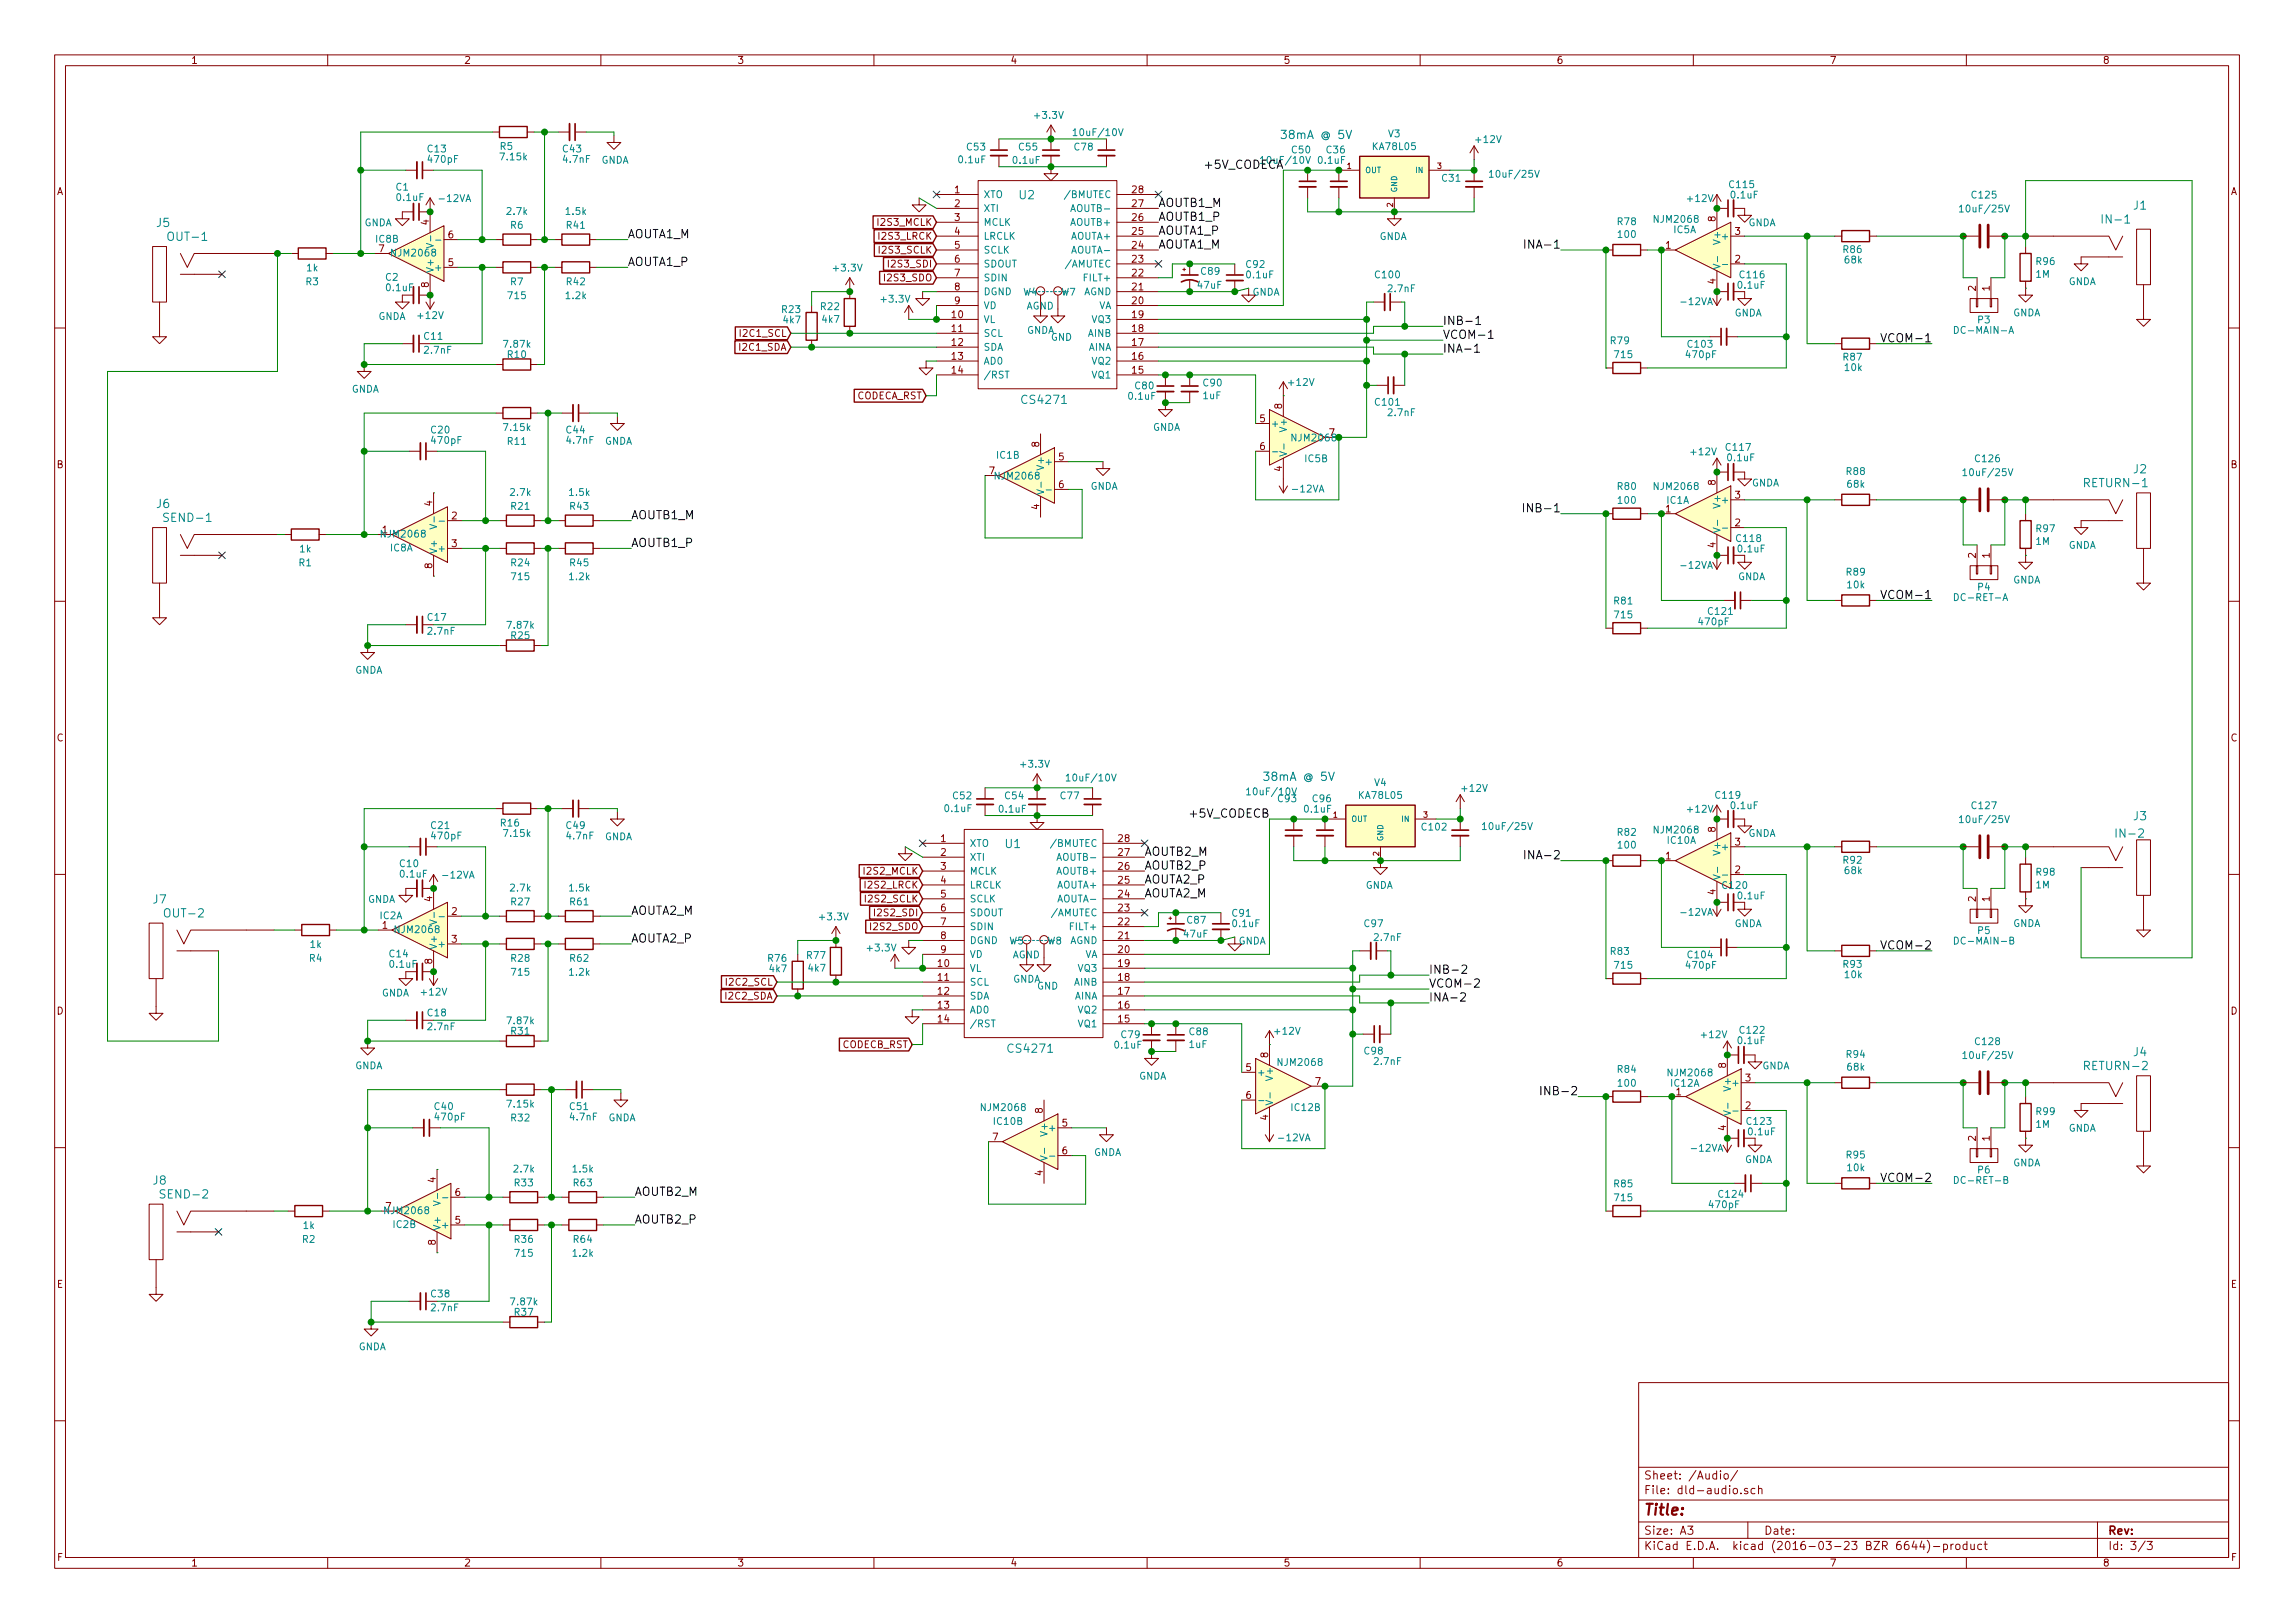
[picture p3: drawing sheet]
<svg xmlns="http://www.w3.org/2000/svg" width="420mm" height="297mm" viewBox="0 0 420 297" stroke-linecap="round" stroke-linejoin="round" font-family="sans-serif">
<defs><g id="words">
<text font-size="2.8" fill="#840000" x="301" y="277.3">Title:</text>
<g font-size="2.1" fill="#0000c2">
<text x="234.3" y="25.4">38mA @ 5V</text>
<text x="231.1" y="142.9">38mA @ 5V</text>
</g>
<g font-size="2.1">
<text x="220.7" y="30.9">+5V_CODECA</text>
<text x="212.1" y="37.9">AOUTB1_M</text>
<text x="212.1" y="40.4">AOUTB1_P</text>
<text x="114.9" y="43.6">AOUTA1_M</text>
<text x="212.1" y="43">AOUTA1_P</text>
<text x="212.1" y="45.5">AOUTA1_M</text>
<text x="280.2" y="45.5">INA-1</text>
<text x="114.9" y="48.7">AOUTA1_P</text>
<text x="264.2" y="59.5">INB-1</text>
<text x="264.2" y="64.6">INA-1</text>
<text x="264.2" y="62">VCOM-1</text>
<text x="345.4" y="62.6">VCOM-1</text>
<text x="115.6" y="95">AOUTB1_M</text>
<text x="280.2" y="93.8">INB-1</text>
<text x="115.6" y="100.1">AOUTB1_P</text>
<text x="345.4" y="109.6">VCOM-1</text>
<text x="218.2" y="149.6">+5V_CODECB</text>
<text x="209.5" y="156.6">AOUTB2_M</text>
<text x="209.5" y="159.2">AOUTB2_P</text>
<text x="209.5" y="161.7">AOUTA2_P</text>
<text x="280.2" y="157.3">INA-2</text>
<text x="115.6" y="167.4">AOUTA2_M</text>
<text x="209.5" y="164.2">AOUTA2_M</text>
<text x="115.6" y="172.5">AOUTA2_P</text>
<text x="345.4" y="173.8">VCOM-2</text>
<text x="261.6" y="178.2">INB-2</text>
<text x="261.6" y="183.3">INA-2</text>
<text x="261.6" y="180.8">VCOM-2</text>
<text x="283.4" y="200.4">INB-2</text>
<text x="116.2" y="218.9">AOUTB2_M</text>
<text x="345.4" y="216.3">VCOM-2</text>
<text x="116.2" y="223.9">AOUTB2_P</text>
</g>
<g font-size="2.1" fill="#008484">
<text x="28.7" y="41.5">J5</text>
<text x="186.6" y="36.5">U2</text>
<text x="385.3" y="40.9">IN-1</text>
<text x="390.6" y="38.4">J1</text>
<text x="31.1" y="44.1">OUT-1</text>
<text x="187.3" y="73.9">CS4271</text>
<text x="382" y="89.2">RETURN-1</text>
<text x="390.6" y="86.6">J2</text>
<text x="28.7" y="93">J6</text>
<text x="30.4" y="95.5">SEND-1</text>
<text x="184.1" y="155.2">U1</text>
<text x="387.9" y="153.3">IN-2</text>
<text x="390.6" y="150.1">J3</text>
<text x="28" y="165.4">J7</text>
<text x="30.5" y="167.9">OUT-2</text>
<text x="184.8" y="192.7">CS4271</text>
<text x="382" y="195.8">RETURN-2</text>
<text x="390.6" y="193.3">J4</text>
<text x="28" y="216.8">J8</text>
<text x="29.8" y="219.3">SEND-2</text>
</g>
<g font-size="2.1" fill="#840000">
<text x="301" y="273.5">File: dld-audio.sch</text>
<text x="301" y="270.8">Sheet: /Audio/</text>
<text x="301" y="280.9">Size: A3</text>
<text x="323" y="280.9">Date:</text>
<text x="386" y="280.9">Rev:</text>
<text x="301" y="283.7">KiCad E.D.A. kicad (2016-03-23 BZR 6644)-product</text>
<text x="386" y="283.7">Id: 3/3</text>
</g>
<g font-size="1.8" fill="#840000">
<text x="35" y="11.7">1</text>
<text x="85" y="11.7">2</text>
<text x="135" y="11.7">3</text>
<text x="185" y="11.7">4</text>
<text x="235" y="11.7">5</text>
<text x="285" y="11.7">6</text>
<text x="335" y="11.7">7</text>
<text x="385" y="11.7">8</text>
<text x="10.4" y="35.7">A</text>
<text x="174.8" y="35.3">1</text>
<text x="207.3" y="35.3">28</text>
<text x="408.4" y="35.7">A</text>
<text x="78.5" y="41.2" transform="rotate(-90 78.5 41.2)">4</text>
<text x="160.9" y="41.3">I2S3_MCLK</text>
<text x="174.8" y="37.9">2</text>
<text x="174.8" y="40.4">3</text>
<text x="207.3" y="40.4">26</text>
<text x="207.3" y="37.9">27</text>
<text x="314.1" y="40.5" transform="rotate(-90 314.1 40.5)">8</text>
<text x="69.4" y="46.1">7</text>
<text x="82.1" y="43.6">6</text>
<text x="161.1" y="43.9">I2S3_LRCK</text>
<text x="161.2" y="46.4">I2S3_SCLK</text>
<text x="174.8" y="43">4</text>
<text x="174.8" y="45.5">5</text>
<text x="207.3" y="45.5">24</text>
<text x="207.3" y="43">25</text>
<text x="305" y="45.5">1</text>
<text x="317.7" y="43">3</text>
<text x="78.5" y="52.6" transform="rotate(-90 78.5 52.6)">8</text>
<text x="82.1" y="48.7">5</text>
<text x="162.2" y="51.5">I2S3_SDO</text>
<text x="163.1" y="48.9">I2S3_SDI</text>
<text x="174.8" y="48">6</text>
<text x="174.8" y="50.6">7</text>
<text x="174.8" y="53.1">8</text>
<text x="207.3" y="53.1">21</text>
<text x="207.3" y="50.6">22</text>
<text x="207.3" y="48">23</text>
<text x="314.1" y="52" transform="rotate(-90 314.1 52)">4</text>
<text x="317.7" y="48">2</text>
<text x="361.7" y="53.2" transform="rotate(-90 361.7 53.2)">2</text>
<text x="364.2" y="53.2" transform="rotate(-90 364.2 53.2)">1</text>
<text x="174.3" y="58.2">10</text>
<text x="174.8" y="55.7">9</text>
<text x="207.3" y="55.7">20</text>
<text x="207.3" y="58.2">19</text>
<text x="135.5" y="64.2">I2C1_SDA</text>
<text x="135.7" y="61.6">I2C1_SCL</text>
<text x="174.3" y="60.7">11</text>
<text x="174.3" y="63.3">12</text>
<text x="174.3" y="65.8">13</text>
<text x="207.3" y="65.8">16</text>
<text x="207.3" y="63.3">17</text>
<text x="207.3" y="60.7">18</text>
<text x="174.3" y="68.4">14</text>
<text x="207.3" y="68.4">15</text>
<text x="156.6" y="73.1">CODECA_RST</text>
<text x="230.7" y="77.3">5</text>
<text x="234.7" y="74.8" transform="rotate(-90 234.7 74.8)">8</text>
<text x="190.2" y="81.8" transform="rotate(-90 190.2 81.8)">8</text>
<text x="230.7" y="82.3">6</text>
<text x="243.4" y="79.8">7</text>
<text x="10.4" y="85.7">B</text>
<text x="181.1" y="86.8">7</text>
<text x="193.8" y="84.2">5</text>
<text x="193.8" y="89.3">6</text>
<text x="234.7" y="86.2" transform="rotate(-90 234.7 86.2)">4</text>
<text x="314.1" y="88.8" transform="rotate(-90 314.1 88.8)">8</text>
<text x="408.4" y="85.7">B</text>
<text x="79.1" y="92.6" transform="rotate(-90 79.1 92.6)">4</text>
<text x="82.7" y="95">2</text>
<text x="190.2" y="93.2" transform="rotate(-90 190.2 93.2)">4</text>
<text x="305" y="93.8">1</text>
<text x="317.7" y="91.2">3</text>
<text x="70" y="97.6">1</text>
<text x="82.7" y="100.1">3</text>
<text x="314.1" y="100.2" transform="rotate(-90 314.1 100.2)">4</text>
<text x="317.7" y="96.3">2</text>
<text x="79.1" y="104" transform="rotate(-90 79.1 104)">8</text>
<text x="361.7" y="102.1" transform="rotate(-90 361.7 102.1)">2</text>
<text x="364.2" y="102.1" transform="rotate(-90 364.2 102.1)">1</text>
<text x="10.4" y="135.7">C</text>
<text x="408.4" y="135.7">C</text>
<text x="172.2" y="154.1">1</text>
<text x="204.8" y="154.1">28</text>
<text x="314.1" y="152.3" transform="rotate(-90 314.1 152.3)">8</text>
<text x="317.7" y="154.7">3</text>
<text x="158.4" y="160.1">I2S2_MCLK</text>
<text x="172.2" y="156.6">2</text>
<text x="172.2" y="159.2">3</text>
<text x="172.2" y="161.7">4</text>
<text x="204.8" y="161.7">25</text>
<text x="204.8" y="159.2">26</text>
<text x="204.8" y="156.6">27</text>
<text x="305" y="157.3">1</text>
<text x="317.7" y="159.8">2</text>
<text x="79.1" y="165" transform="rotate(-90 79.1 165)">4</text>
<text x="82.7" y="167.4">2</text>
<text x="158.6" y="162.6">I2S2_LRCK</text>
<text x="158.7" y="165.1">I2S2_SCLK</text>
<text x="160.6" y="167.7">I2S2_SDI</text>
<text x="172.2" y="164.2">5</text>
<text x="172.2" y="166.8">6</text>
<text x="204.8" y="166.8">23</text>
<text x="204.8" y="164.2">24</text>
<text x="314.1" y="163.7" transform="rotate(-90 314.1 163.7)">4</text>
<text x="361.7" y="165" transform="rotate(-90 361.7 165)">2</text>
<text x="364.2" y="165" transform="rotate(-90 364.2 165)">1</text>
<text x="70" y="170">1</text>
<text x="82.7" y="172.5">3</text>
<text x="159.7" y="170.2">I2S2_SDO</text>
<text x="172.2" y="169.3">7</text>
<text x="172.2" y="171.9">8</text>
<text x="204.8" y="171.9">21</text>
<text x="204.8" y="169.3">22</text>
<text x="79.1" y="176.4" transform="rotate(-90 79.1 176.4)">8</text>
<text x="171.8" y="176.9">10</text>
<text x="171.8" y="179.5">11</text>
<text x="172.2" y="174.4">9</text>
<text x="204.8" y="174.4">20</text>
<text x="204.8" y="179.5">18</text>
<text x="204.8" y="176.9">19</text>
<text x="10.4" y="185.7">D</text>
<text x="133" y="182.9">I2C2_SDA</text>
<text x="133.2" y="180.4">I2C2_SCL</text>
<text x="171.8" y="182">12</text>
<text x="171.8" y="184.6">13</text>
<text x="204.8" y="184.6">16</text>
<text x="204.8" y="182">17</text>
<text x="408.4" y="185.7">D</text>
<text x="154" y="191.8">CODECB_RST</text>
<text x="171.8" y="187.1">14</text>
<text x="204.8" y="187.1">15</text>
<text x="228.1" y="196">5</text>
<text x="232.2" y="193.6" transform="rotate(-90 232.2 193.6)">8</text>
<text x="316" y="195.5" transform="rotate(-90 316 195.5)">8</text>
<text x="319.6" y="197.9">3</text>
<text x="190.9" y="203.7" transform="rotate(-90 190.9 203.7)">8</text>
<text x="228.1" y="201.1">6</text>
<text x="240.8" y="198.5">7</text>
<text x="306.9" y="200.4">1</text>
<text x="319.6" y="203">2</text>
<text x="181.8" y="208.7">7</text>
<text x="194.5" y="206.2">5</text>
<text x="232.2" y="205" transform="rotate(-90 232.2 205)">4</text>
<text x="316" y="206.9" transform="rotate(-90 316 206.9)">4</text>
<text x="361.7" y="208.8" transform="rotate(-90 361.7 208.8)">2</text>
<text x="364.2" y="208.8" transform="rotate(-90 364.2 208.8)">1</text>
<text x="190.9" y="215.1" transform="rotate(-90 190.9 215.1)">4</text>
<text x="194.5" y="211.2">6</text>
<text x="70.6" y="221.4">7</text>
<text x="79.8" y="216.4" transform="rotate(-90 79.8 216.4)">4</text>
<text x="83.3" y="218.9">6</text>
<text x="79.8" y="227.8" transform="rotate(-90 79.8 227.8)">8</text>
<text x="83.3" y="223.9">5</text>
<text x="10.4" y="235.7">E</text>
<text x="408.4" y="235.7">E</text>
<text x="10.5" y="285.7">F</text>
<text x="35" y="286.7">1</text>
<text x="85" y="286.7">2</text>
<text x="135" y="286.7">3</text>
<text x="185" y="286.7">4</text>
<text x="235" y="286.7">5</text>
<text x="285" y="286.7">6</text>
<text x="335" y="286.7">7</text>
<text x="385" y="286.7">8</text>
<text x="408.5" y="285.7">F</text>
</g>
<g font-size="1.8" fill="#008484">
<text x="189.6" y="21.7">+3.3V</text>
<text x="78.3" y="27.9">C13</text>
<text x="78.5" y="29.8">470pF</text>
<text x="91.6" y="27.4">R5</text>
<text x="91.8" y="29.3">7.15k</text>
<text x="103.1" y="27.9">C43</text>
<text x="103.2" y="29.8">4.7nF</text>
<text x="110" y="29.9">GNDA</text>
<text x="175.6" y="29.9">0.1uF</text>
<text x="177.1" y="27.5">C53</text>
<text x="185.5" y="30">0.1uF</text>
<text x="186.6" y="27.5">C55</text>
<text x="196.7" y="27.5">C78</text>
<text x="197.1" y="24.9">10uF/10V</text>
<text x="236.6" y="28.1">C50</text>
<text x="241.4" y="30">0.1uF</text>
<text x="242.9" y="28.1">C36</text>
<text x="251.5" y="27.4">KA78L05</text>
<text x="254.2" y="25.1">V3</text>
<text x="270.3" y="26.1">+12V</text>
<text x="72.5" y="34.9">C1</text>
<text x="264.1" y="33.2">C31</text>
<text x="273.3" y="32.5">10uF/25V</text>
<text x="316.7" y="34.4">C115</text>
<text x="66.6" y="41.4">GNDA</text>
<text x="72.7" y="36.8">0.1uF</text>
<text x="80.7" y="36.9">-12VA</text>
<text x="92.9" y="39.3">2.7k</text>
<text x="93.5" y="41.8">R6</text>
<text x="103.7" y="39.3">1.5k</text>
<text x="103.8" y="41.8">R41</text>
<text x="180.1" y="36.2">XTO</text>
<text x="180.1" y="38.8">XTI</text>
<text x="180.1" y="41.3">MCLK</text>
<text x="195.4" y="36.2">/BMUTEC</text>
<text x="196.1" y="41.3">AOUTB+</text>
<text x="196.6" y="38.8">AOUTB-</text>
<text x="296.2" y="41.2">R78</text>
<text x="303" y="40.8">NJM2068</text>
<text x="309.1" y="36.9">+12V</text>
<text x="317" y="36.3">0.1uF</text>
<text x="320" y="41.4">GNDA</text>
<text x="359.3" y="38.8">10uF/25V</text>
<text x="361.1" y="36.3">C125</text>
<text x="68.8" y="44.4">IC8B</text>
<text x="71.9" y="46.9">NJM2068</text>
<text x="180.1" y="43.9">LRCLK</text>
<text x="180.1" y="46.4">SCLK</text>
<text x="196.1" y="43.9">AOUTA+</text>
<text x="196.6" y="46.4">AOUTA-</text>
<text x="252.5" y="43.9">GNDA</text>
<text x="296.3" y="43.5">100</text>
<text x="306.4" y="42.7">IC5A</text>
<text x="315" y="44.4" transform="rotate(-90 315 44.4)">V+</text>
<text x="315.6" y="43.9">+</text>
<text x="337.5" y="46.3">R86</text>
<text x="56" y="52.2">R3</text>
<text x="56.2" y="49.6">1k</text>
<text x="70.6" y="51.4">C2</text>
<text x="70.8" y="53.3">0.1uF</text>
<text x="79.4" y="49.9" transform="rotate(-90 79.4 49.9)">V+</text>
<text x="80" y="49.6">+</text>
<text x="93.5" y="52.2">R7</text>
<text x="103.8" y="52.2">R42</text>
<text x="152.8" y="49.7">+3.3V</text>
<text x="180.1" y="48.9">SDOUT</text>
<text x="180.1" y="51.5">SDIN</text>
<text x="195.4" y="48.9">/AMUTEC</text>
<text x="198.7" y="51.5">FILT+</text>
<text x="219.4" y="52.8">47uF</text>
<text x="219.9" y="50.3">C89</text>
<text x="228.2" y="49">C92</text>
<text x="228.3" y="50.9">0.1uF</text>
<text x="251.9" y="50.9">C100</text>
<text x="254.2" y="53.5">2.7nF</text>
<text x="318.3" y="52.8">0.1uF</text>
<text x="318.6" y="50.9">C116</text>
<text x="337.8" y="48.2">68k</text>
<text x="372.7" y="50.8">1M</text>
<text x="372.8" y="48.5">R96</text>
<text x="378.6" y="52.2">GNDA</text>
<text x="69.2" y="58.5">GNDA</text>
<text x="76.6" y="58.4">+12V</text>
<text x="93.1" y="54.7">715</text>
<text x="103.7" y="54.7">1.2k</text>
<text x="143.2" y="57.3">R23</text>
<text x="143.5" y="59.2">4k7</text>
<text x="150.3" y="56.7">R22</text>
<text x="150.6" y="59.1">4k7</text>
<text x="161.5" y="55.4">+3.3V</text>
<text x="180.1" y="54">DGND</text>
<text x="180.1" y="56.6">VD</text>
<text x="180.1" y="59.1">VL</text>
<text x="187.3" y="54.1">W4</text>
<text x="187.8" y="56.6">AGND</text>
<text x="194.3" y="54.1">W7</text>
<text x="198.2" y="54">AGND</text>
<text x="199.9" y="59.1">VQ3</text>
<text x="201" y="56.6">VA</text>
<text x="229.2" y="54.1">GNDA</text>
<text x="308" y="55.8">-12VA</text>
<text x="317.4" y="57.9">GNDA</text>
<text x="362.1" y="59.2">P3</text>
<text x="368.5" y="57.9">GNDA</text>
<text x="77.7" y="62.2">C11</text>
<text x="77.8" y="64.7">2.7nF</text>
<text x="92.4" y="63.6">7.87k</text>
<text x="93" y="65.5">R10</text>
<text x="180.1" y="61.6">SCL</text>
<text x="180.1" y="64.2">SDA</text>
<text x="187.9" y="61.1">GNDA</text>
<text x="192.4" y="62.3">GND</text>
<text x="199.1" y="64.2">AINA</text>
<text x="199.1" y="61.6">AINB</text>
<text x="294.9" y="63">R79</text>
<text x="295.7" y="65.5">715</text>
<text x="308.8" y="65.5">470pF</text>
<text x="309.1" y="63.6">C103</text>
<text x="337.5" y="66">R87</text>
<text x="358.4" y="61.1">DC-MAIN-A</text>
<text x="64.3" y="71.8">GNDA</text>
<text x="180.1" y="66.7">AD0</text>
<text x="180.1" y="69.3">/RST</text>
<text x="199.9" y="69.3">VQ1</text>
<text x="199.9" y="66.7">VQ2</text>
<text x="207.9" y="71.2">C80</text>
<text x="220.3" y="70.7">C90</text>
<text x="236" y="70.6">+12V</text>
<text x="337.8" y="67.9">10k</text>
<text x="206.7" y="73.1">0.1uF</text>
<text x="220.3" y="73">1uF</text>
<text x="251.9" y="74.2">C101</text>
<text x="254.2" y="76.1">2.7nF</text>
<text x="79" y="79.3">C20</text>
<text x="79.1" y="81.2">470pF</text>
<text x="92.4" y="78.9">7.15k</text>
<text x="93" y="81.4">R11</text>
<text x="103.7" y="79.3">C44</text>
<text x="103.8" y="81.2">4.7nF</text>
<text x="110.6" y="81.4">GNDA</text>
<text x="182.5" y="83.9">IC1B</text>
<text x="211" y="78.8">GNDA</text>
<text x="232.7" y="78.1">+</text>
<text x="235.6" y="78.7" transform="rotate(-90 235.6 78.7)">V+</text>
<text x="236.7" y="80.8">NJM2068</text>
<text x="309.7" y="83.3">+12V</text>
<text x="316.1" y="82.5">C117</text>
<text x="182.3" y="87.7">NJM2068</text>
<text x="191.1" y="85.7" transform="rotate(-90 191.1 85.7)">V+</text>
<text x="191.7" y="85.1">+</text>
<text x="199.5" y="89.6">GNDA</text>
<text x="238.9" y="84.6">IC5B</text>
<text x="296.2" y="89.6">R80</text>
<text x="303" y="89.6">NJM2068</text>
<text x="316.4" y="84.4">0.1uF</text>
<text x="320.6" y="89">GNDA</text>
<text x="338.1" y="86.9">R88</text>
<text x="338.3" y="89.2">68k</text>
<text x="360" y="87.1">10uF/25V</text>
<text x="361.7" y="84.6">C126</text>
<text x="93.5" y="90.7">2.7k</text>
<text x="93.6" y="93.3">R21</text>
<text x="104.3" y="90.7">1.5k</text>
<text x="104.4" y="93.3">R43</text>
<text x="236.9" y="90.1">-12VA</text>
<text x="296.3" y="92.2">100</text>
<text x="305.1" y="92.2">IC1A</text>
<text x="315" y="92.7" transform="rotate(-90 315 92.7)">V+</text>
<text x="315.6" y="92.1">+</text>
<text x="54.9" y="101.1">1k</text>
<text x="70" y="98.4">NJM2068</text>
<text x="71.5" y="100.9">IC8A</text>
<text x="80" y="101.4" transform="rotate(-90 80 101.4)">V+</text>
<text x="80.6" y="101">+</text>
<text x="318" y="99.2">C118</text>
<text x="318.3" y="101.1">0.1uF</text>
<text x="372.7" y="99.7">1M</text>
<text x="372.8" y="97.4">R97</text>
<text x="378.6" y="100.4">GNDA</text>
<text x="54.8" y="103.6">R1</text>
<text x="93.6" y="103.6">R24</text>
<text x="93.8" y="106.2">715</text>
<text x="104.3" y="106.2">1.2k</text>
<text x="104.4" y="103.6">R45</text>
<text x="308" y="104.1">-12VA</text>
<text x="318.1" y="106.2">GNDA</text>
<text x="338.1" y="105.3">R89</text>
<text x="338.3" y="107.7">10k</text>
<text x="368.5" y="106.8">GNDA</text>
<text x="78.3" y="113.6">C17</text>
<text x="295.6" y="110.6">R81</text>
<text x="295.7" y="113.1">715</text>
<text x="312.9" y="112.5">C121</text>
<text x="358.3" y="110">DC-RET-A</text>
<text x="362.1" y="108.1">P4</text>
<text x="78.4" y="116.1">2.7nF</text>
<text x="93" y="115">7.87k</text>
<text x="93.6" y="117">R25</text>
<text x="311.1" y="114.4">470pF</text>
<text x="64.9" y="123.3">GNDA</text>
<text x="187" y="140.5">+3.3V</text>
<text x="195.8" y="143">10uF/10V</text>
<text x="251.6" y="143.9">V4</text>
<text x="173.1" y="148.6">0.1uF</text>
<text x="174.5" y="146.3">C52</text>
<text x="183" y="148.7">0.1uF</text>
<text x="184" y="146.3">C54</text>
<text x="194.2" y="146.3">C77</text>
<text x="228.8" y="145.5">10uF/10V</text>
<text x="234" y="146.8">C93</text>
<text x="238.9" y="148.7">0.1uF</text>
<text x="240.4" y="146.8">C96</text>
<text x="248.9" y="146.2">KA78L05</text>
<text x="267.8" y="144.9">+12V</text>
<text x="309.1" y="148.7">+12V</text>
<text x="314.2" y="146.2">C119</text>
<text x="317" y="148.1">0.1uF</text>
<text x="361.1" y="148.1">C127</text>
<text x="79" y="151.7">C21</text>
<text x="79.1" y="153.6">470pF</text>
<text x="91.7" y="151.2">R16</text>
<text x="92.4" y="153.1">7.15k</text>
<text x="103.7" y="151.7">C49</text>
<text x="103.8" y="153.6">4.7nF</text>
<text x="110.6" y="153.8">GNDA</text>
<text x="177.5" y="155">XTO</text>
<text x="192.9" y="155">/BMUTEC</text>
<text x="260.4" y="152">C102</text>
<text x="272" y="151.9">10uF/25V</text>
<text x="296.2" y="152.9">R82</text>
<text x="296.3" y="155.3">100</text>
<text x="303" y="152.5">NJM2068</text>
<text x="305.3" y="154.4">IC10A</text>
<text x="315.6" y="155.6">+</text>
<text x="320" y="153.1">GNDA</text>
<text x="359.3" y="150.6">10uF/25V</text>
<text x="73.3" y="158.7">C10</text>
<text x="73.4" y="160.6">0.1uF</text>
<text x="81.3" y="160.8">-12VA</text>
<text x="177.5" y="157.5">XTI</text>
<text x="177.5" y="160.1">MCLK</text>
<text x="193.6" y="160.1">AOUTB+</text>
<text x="194" y="157.5">AOUTB-</text>
<text x="315" y="156.2" transform="rotate(-90 315 156.2)">V+</text>
<text x="337.5" y="158.1">R92</text>
<text x="337.8" y="160">68k</text>
<text x="372.8" y="160.2">R98</text>
<text x="67.3" y="165.2">GNDA</text>
<text x="93.5" y="163.1">2.7k</text>
<text x="93.6" y="165.7">R27</text>
<text x="104.3" y="163.1">1.5k</text>
<text x="104.4" y="165.7">R61</text>
<text x="177.5" y="162.6">LRCLK</text>
<text x="177.5" y="165.1">SCLK</text>
<text x="177.5" y="167.7">SDOUT</text>
<text x="192.9" y="167.7">/AMUTEC</text>
<text x="193.6" y="162.6">AOUTA+</text>
<text x="194" y="165.1">AOUTA-</text>
<text x="225.7" y="167.8">C91</text>
<text x="249.9" y="162.6">GNDA</text>
<text x="308" y="167.6">-12VA</text>
<text x="315.5" y="162.7">C120</text>
<text x="318.3" y="164.6">0.1uF</text>
<text x="372.7" y="162.6">1M</text>
<text x="56.8" y="173.5">1k</text>
<text x="69.5" y="168.2">IC2A</text>
<text x="72.5" y="170.8">NJM2068</text>
<text x="80" y="173.8" transform="rotate(-90 80 173.8)">V+</text>
<text x="80.6" y="173.4">+</text>
<text x="150.2" y="168.4">+3.3V</text>
<text x="177.5" y="170.2">SDIN</text>
<text x="177.5" y="172.8">DGND</text>
<text x="184.8" y="172.8">W5</text>
<text x="191.8" y="172.8">W8</text>
<text x="195.7" y="172.8">AGND</text>
<text x="196.1" y="170.2">FILT+</text>
<text x="216.8" y="171.6">47uF</text>
<text x="217.4" y="169">C87</text>
<text x="225.8" y="169.7">0.1uF</text>
<text x="226.6" y="172.8">GNDA</text>
<text x="249.8" y="169.7">C97</text>
<text x="251.7" y="172.2">2.7nF</text>
<text x="317.4" y="169.7">GNDA</text>
<text x="358.5" y="172.8">DC-MAIN-B</text>
<text x="362.1" y="170.9">P5</text>
<text x="368.5" y="169.6">GNDA</text>
<text x="56.7" y="176">R4</text>
<text x="71.3" y="175.2">C14</text>
<text x="71.5" y="177.1">0.1uF</text>
<text x="93.6" y="176">R28</text>
<text x="93.8" y="178.5">715</text>
<text x="104.3" y="178.5">1.2k</text>
<text x="104.4" y="176">R62</text>
<text x="140.7" y="176">R76</text>
<text x="140.9" y="177.9">4k7</text>
<text x="147.8" y="175.5">R77</text>
<text x="148.1" y="177.8">4k7</text>
<text x="159" y="174.1">+3.3V</text>
<text x="177.5" y="175.3">VD</text>
<text x="177.5" y="177.8">VL</text>
<text x="185.3" y="175.4">AGND</text>
<text x="185.4" y="179.8">GNDA</text>
<text x="197.4" y="177.8">VQ3</text>
<text x="198.5" y="175.3">VA</text>
<text x="294.9" y="174.7">R83</text>
<text x="295.7" y="177.3">715</text>
<text x="308.8" y="177.3">470pF</text>
<text x="309.1" y="175.4">C104</text>
<text x="337.5" y="177.1">R93</text>
<text x="337.8" y="179">10k</text>
<text x="69.8" y="182.4">GNDA</text>
<text x="77.3" y="182.2">+12V</text>
<text x="78.3" y="186">C18</text>
<text x="177.5" y="180.4">SCL</text>
<text x="177.5" y="182.9">SDA</text>
<text x="177.5" y="185.5">AD0</text>
<text x="189.8" y="181.1">GND</text>
<text x="196.6" y="182.9">AINA</text>
<text x="196.6" y="180.4">AINB</text>
<text x="197.4" y="185.5">VQ2</text>
<text x="78.4" y="188.5">2.7nF</text>
<text x="93" y="187.4">7.87k</text>
<text x="93.6" y="189.3">R31</text>
<text x="177.5" y="188">/RST</text>
<text x="197.4" y="188">VQ1</text>
<text x="204.2" y="191.9">0.1uF</text>
<text x="205.3" y="190">C79</text>
<text x="217.7" y="191.8">1uF</text>
<text x="217.8" y="189.4">C88</text>
<text x="233.5" y="189.3">+12V</text>
<text x="311.6" y="190">+12V</text>
<text x="318.3" y="191.1">0.1uF</text>
<text x="318.6" y="189.2">C122</text>
<text x="361.7" y="191.2">C128</text>
<text x="64.9" y="195.7">GNDA</text>
<text x="208.4" y="197.6">GNDA</text>
<text x="230.1" y="196.9">+</text>
<text x="233" y="197.4" transform="rotate(-90 233 197.4)">V+</text>
<text x="234.1" y="195.1">NJM2068</text>
<text x="249.8" y="193">C98</text>
<text x="251.7" y="194.9">2.7nF</text>
<text x="296.2" y="196.3">R84</text>
<text x="305.5" y="197">NJM2068</text>
<text x="322.5" y="195.7">GNDA</text>
<text x="338.1" y="193.6">R94</text>
<text x="338.3" y="195.9">68k</text>
<text x="360" y="193.8">10uF/25V</text>
<text x="79.6" y="203.1">C40</text>
<text x="93" y="202.7">7.15k</text>
<text x="104.4" y="203.1">C51</text>
<text x="179.8" y="203.3">NJM2068</text>
<text x="236.5" y="203.3">IC12B</text>
<text x="296.3" y="198.9">100</text>
<text x="305.9" y="198.9">IC12A</text>
<text x="316.9" y="199.4" transform="rotate(-90 316.9 199.4)">V+</text>
<text x="317.5" y="198.8">+</text>
<text x="79.8" y="205">470pF</text>
<text x="93.6" y="205.2">R32</text>
<text x="104.5" y="205">4.7nF</text>
<text x="111.3" y="205.2">GNDA</text>
<text x="182" y="205.9">IC10B</text>
<text x="191.8" y="207.6" transform="rotate(-90 191.8 207.6)">V+</text>
<text x="192.4" y="207">+</text>
<text x="234.4" y="208.9">-12VA</text>
<text x="319.9" y="205.9">C123</text>
<text x="320.2" y="207.8">0.1uF</text>
<text x="372.7" y="206.4">1M</text>
<text x="372.8" y="204">R99</text>
<text x="378.6" y="207.1">GNDA</text>
<text x="94.2" y="214.6">2.7k</text>
<text x="105" y="214.6">1.5k</text>
<text x="200.2" y="211.5">GNDA</text>
<text x="309.9" y="210.8">-12VA</text>
<text x="319.4" y="212.8">GNDA</text>
<text x="338.1" y="212">R95</text>
<text x="338.3" y="214.3">10k</text>
<text x="362.1" y="214.7">P6</text>
<text x="368.5" y="213.4">GNDA</text>
<text x="94.3" y="217.1">R33</text>
<text x="105.1" y="217.1">R63</text>
<text x="295.6" y="217.3">R85</text>
<text x="295.7" y="219.8">715</text>
<text x="313.1" y="221.1">470pF</text>
<text x="314.8" y="219.2">C124</text>
<text x="358.4" y="216.6">DC-RET-B</text>
<text x="55.4" y="227.4">R2</text>
<text x="55.5" y="224.9">1k</text>
<text x="70.6" y="222.2">NJM2068</text>
<text x="72" y="224.7">IC2B</text>
<text x="80.6" y="225.2" transform="rotate(-90 80.6 225.2)">V+</text>
<text x="81.3" y="224.8">+</text>
<text x="94.3" y="227.4">R36</text>
<text x="105.1" y="227.4">R64</text>
<text x="94.4" y="230">715</text>
<text x="105" y="230">1.2k</text>
<text x="79" y="237.4">C38</text>
<text x="79.1" y="240">2.7nF</text>
<text x="93.7" y="238.9">7.87k</text>
<text x="94.3" y="240.8">R37</text>
<text x="65.6" y="247.1">GNDA</text>
</g>
<text font-size="1.8" x="231.4" y="30">10uF/10V</text>
<g font-size="1.4" fill="#840000">
<text x="246.6" y="30.9">1</text>
<text x="263.1" y="30.9">3</text>
<text x="255" y="37.9" transform="rotate(-90 255 37.9)">2</text>
<text x="244.1" y="149.6">1</text>
<text x="260.6" y="149.6">3</text>
<text x="252.5" y="156.6" transform="rotate(-90 252.5 156.6)">2</text>
</g>
<g font-size="1.4" fill="#008484">
<text x="249.9" y="31.7">OUT</text>
<text x="255.8" y="35.2" transform="rotate(-90 255.8 35.2)">GND</text>
<text x="259.2" y="31.7">IN</text>
<text x="247.4" y="150.4">OUT</text>
<text x="253.2" y="154" transform="rotate(-90 253.2 154)">GND</text>
<text x="256.6" y="150.4">IN</text>
</g>
</g></defs>
<g fill="none" stroke="#840000" stroke-width=".18">
<path d="M10 10h400v277h-400zM12 12h396v273.1h-396zM60 10v2M110 10v2M160 10v2M210 10v2M260 10v2M310 10v2M360 10v2M74.3 31.2h2M75.7 38.8h-2v1.2h1.2l-1.2 1.3-1.3-1.3h1.3M76.8 38.8h1.9"/>
<path d="M77.5 31.2h1.9M78.7 36.2l-.7 1.3M78.7 36.2v6.4M78.7 36.2l.8 1.3M90.2 24.2h1.2M96.5 24.2h1.3M102.2 24.2h2.1M105.4 24.2h1.9M112.4 24.8v1.3h1.3l-1.3 1.2-1.3-1.2h1.3M168.3 36.2v1.3h1.2l-1.2 1.3-1.3-1.3h1.3M171.4 38.1h7.7M171.4 35.6h7.7"/>
<path d="M179.1 33.1h25.4v38.1h-25.4zM182.9 25.4v1.9M182.9 28.5v2M192.4 28.5v3.3h1.3l-1.3 1.3-1.3-1.3h1.3M192.4 22.9v4.4M192.4 22.9l.8 1.3M192.4 22.9l-.8 1.3M202.6 25.4v1.9M202.6 28.5v2M204.5 38.1h7.6M204.5 35.6h7.6M239.4 31.2v1.9"/>
<path d="M239.4 34.2v2M245.1 34.2v2M248.9 31.2h-3.8v1.9M255.3 36.2v3.8h-1.3l1.3 1.3 1.2-1.3h-1.2M261.6 31.2h3.8M269.9 26.7v2.5M269.9 31.2v1.9M269.9 34.2v2M269.9 26.7l.7 1.3M269.9 26.7l-.8 1.3M314.3 35.6v6.3M314.3 38.1h1.9"/>
<path d="M314.3 35.6l-.7 1.3M314.3 35.6l.8 1.3M317.4 38.1h2v1.3h1.3l-1.3 1.3-1.3-1.3h1.3M27.9 45.1h2.6v10.2h-2.6zM29.2 55.3v6.3h1.3l-1.3 1.3-1.3-1.3h1.3M33 46.4l1.3 2.5 1.3-2.5h15.2M33 50.2h7.6M53.3 46.4h1.3M59.7 46.4h1.3M68.6 46.4h2.5M71.1 46.4l10.2-5.1v10.2zM75.7 54h-2v1.3h1.2l-1.2 1.3-1.3-1.3h1.3"/>
<path d="M76.8 54h1.9M78 55.3l.7 1.3M78.7 50.2v6.4M79.5 55.3l-.8 1.3M81.3 48.9h2.5M81.3 43.9h2.5M90.8 48.9h1.3M90.8 43.9h1.3M97.2 48.9h1.2M97.2 43.9h1.2M101.6 48.9h1.3M101.6 43.9h1.3"/>
<path d="M107.9 48.9h1.3M107.9 43.9h1.3M148.6 55.9v1.3M155.6 50.8l.7 1.3M155.6 50.8v3.8M155.6 59.7v1.3M155.6 50.8l-.8 1.3M166.4 55.9l-.8 1.3M166.4 55.9v2.6M166.4 55.9l.7 1.3M168.9 53.4v1.2h1.3l-1.3 1.3-1.3-1.3h1.3M171.4 45.8h7.7"/>
<path d="M171.4 48.3h7.7M171.4 43.2h7.7M171.4 53.4h7.7M171.4 40.7h7.7M171.4 50.8h7.7M171.4 55.9h7.7M171.4 58.5h7.7M190.5 54v3.8h1.3l-1.3 1.3-1.3-1.3h1.3M193.7 54v3.8h1.2l-1.2 1.3-1.3-1.3h1.3M204.5 45.8h7.6M204.5 48.3h7.6M204.5 43.2h7.6"/>
<path d="M204.5 53.4h7.6M204.5 40.7h7.6M204.5 50.8h7.6M204.5 55.9h7.6M204.5 58.5h7.6M216.5 49.3h.5M216.8 49.1v.5M217.8 48.3v2M217.8 51.3v2.1M226.1 48.3v1.9M226.1 51.3v2.1M228.6 52.7v1.3h1.3l-1.3 1.3-1.3-1.3h1.3"/>
<path d="M251.5 55.3h2M254.6 55.3h1.9M294 45.8h1.3M300.4 45.8h1.2M304.2 45.8h2.5M306.7 45.8l10.2-5.1v10.1zM313.6 54.6l.7 1.3M314.3 49.6v6.3M314.3 53.4h1.9M315.1 54.6l-.8 1.3M316.9 48.3h2.5M316.9 43.2h2.5"/>
<path d="M317.4 53.4h2v1.2h1.3l-1.3 1.3-1.3-1.3h1.3M335.9 43.2h1.3M342.3 43.2h1.2M359.4 43.2h2.8M360.7 54.6h5.1v2.6h-5.1zM361.8 54.6h.3v1.6h-.3zM361.9 50.8v3.8M364.2 43.2h2.8M364.4 54.6h.2v1.6h-.2zM364.5 50.8v3.8M370.8 51.5v2.5h1.3l-1.3 1.3-1.2-1.3h1.2M370.8 43.2h15.3l1.2 2.6 1.3-2.6"/>
<path d="M370.8 45.1v1.3M388.6 47h-7.6v1.3h1.3l-1.3 1.3-1.3-1.3h1.3M391.2 41.9h2.5v10.2h-2.5zM392.4 52.1v6.4h1.3l-1.3 1.2-1.2-1.2h1.2M10 60h2M66.7 66.7v1.3h1.2l-1.2 1.3-1.3-1.3h1.3M73.7 62.9h2M76.8 62.9h1.9M90.8 66.7h1.3M90.8 75.6h1.3M97.2 66.7h1.2M97.2 75.6h1.2"/>
<path d="M102.9 75.6h2M106 75.6h1.9M113 76.2v1.3h1.3l-1.3 1.3-1.2-1.3h1.2M148.6 62.3v1.2M169.5 66.1v1.2h1.3l-1.3 1.3-1.2-1.3h1.2M171.4 61h7.7M171.4 63.5h7.7M171.4 66.1h7.7M171.4 68.6h7.7M190.5 79.4v3.8M204.5 61h7.6M204.5 63.5h7.6"/>
<path d="M204.5 66.1h7.6M204.5 68.6h7.6M213.4 71.7v3.3h1.2l-1.2 1.2-1.3-1.2h1.3M213.4 68.6v1.9M217.8 68.6v1.9M217.8 71.7v2M229.9 77.5h2.5M232.4 75l10.2 5-10.2 5.1zM234.9 69.9v6.3M234.9 69.9l-.7 1.3M234.9 69.9l.8 1.3M252.1 70.5h1.9"/>
<path d="M255.1 70.5h2.1M294 67.3h1.3M300.4 67.3h1.2M313.1 61.6h1.9M316.1 61.6h2M335.9 62.9h1.3M342.3 62.9h1.2M408 60h2M27.9 96.6h2.6v10.1h-2.6zM33 97.8l1.3 2.6 1.3-2.6h15.2M52.1 97.8h1.2M58.4 97.8h1.3"/>
<path d="M69.2 97.8h2.6M71.8 97.8l10.1-5.1v10.2zM74.9 82.6h2.1M78.1 82.6h1.9M79.4 90.2v3.8M81.9 95.3h2.6M91.4 95.3h1.3M97.8 95.3h1.3M102.2 95.3h1.3M108.6 95.3h1.3M180.3 87h2.6M182.9 87l10.1-5v10.1z"/>
<path d="M190.5 90.8v3.9M193 84.5h2.6M193 89.6h2.6M201.9 84.5v1.3h1.3l-1.3 1.2-1.2-1.2h1.2M229.9 82.6h2.5M234.2 88.9l.7 1.3M234.9 83.9v6.3M235.7 88.9l-.8 1.3M242.6 80h2.5M294 94h1.3M300.4 94h1.2M304.2 94h2.5"/>
<path d="M306.7 94l10.2-5.1v10.2zM314.3 83.9v6.3M314.3 97.8v6.4M314.3 83.9l-.7 1.2M314.3 83.9l.8 1.2M314.3 86.4h1.9M316.9 96.6h2.5M316.9 91.5h2.5M317.4 86.4h2v1.3h1.3l-1.3 1.2-1.3-1.2h1.3M335.9 91.5h1.3M342.3 91.5h1.2M359.4 91.5h2.8"/>
<path d="M361.9 99.7v3.8M364.2 91.5h2.8M364.5 99.7v3.8M370.8 91.5h15.3l1.2 2.5 1.3-2.5M370.8 94v1.3M388.6 95.3h-7.6v1.3h1.3l-1.3 1.2-1.3-1.2h1.3M391.2 90.2h2.5v10.2h-2.5zM10 110h2M29.2 106.7v6.4h1.3l-1.3 1.2-1.3-1.2h1.3M33 101.6h7.6M67.3 118.1v1.3h1.3l-1.3 1.3-1.3-1.3h1.3M74.3 114.3h2"/>
<path d="M77.5 114.3h1.9M79.4 101.6v3.8M81.9 100.4h2.6M91.4 100.4h1.3M91.4 118.1h1.3M97.8 100.4h1.3M97.8 118.1h1.3M102.2 100.4h1.3M108.6 100.4h1.3M294 115h1.3M300.4 115h1.2M313.6 102.9l.7 1.3"/>
<path d="M314.3 101.6h1.9M315.1 102.9l-.8 1.3M315.6 109.9h2M317.4 101.6h2v1.3h1.3l-1.3 1.3-1.3-1.3h1.3M318.8 109.9h1.9M335.9 109.9h1.3M342.3 109.9h1.2M360.7 103.5h5.1v2.6h-5.1zM361.8 103.5h.3v1.6h-.3zM364.4 103.5h.2v1.6h-.2zM370.8 100.4v2.5h1.3l-1.3 1.3-1.2-1.3h1.2M392.4 100.4v6.3h1.3l-1.3 1.3-1.2-1.3h1.2"/>
<path d="M408 110h2M74.9 155h2.1M78.1 155h1.9M90.8 148h1.3M97.2 148h1.2M102.9 148h2M106 148h1.9M113 148.6v1.3h1.3l-1.3 1.3-1.2-1.3h1.2M165.7 155v1.2h1.3l-1.3 1.3-1.2-1.3h1.2M168.9 154.3h7.6M168.9 156.9h7.6M168.9 159.4h7.6"/>
<path d="M176.5 151.8h25.4v38.1h-25.4zM180.3 144.2v1.9M180.3 147.2v2.1M189.9 147.2v3.3h1.2l-1.2 1.3-1.3-1.3h1.3M189.9 141.6v4.5M189.9 141.6l.7 1.3M189.9 141.6l-.8 1.3M200 144.2v1.9M200 147.2v2.1M201.9 154.3h7.6M201.9 156.9h7.6M201.9 159.4h7.6"/>
<path d="M236.9 149.9v1.9M236.9 152.9v2.1M242.6 152.9v2.1M246.4 149.9h-3.8v1.9M252.7 155v3.8h-1.2l1.2 1.3 1.3-1.3h-1.3M259.1 149.9h3.8M267.3 145.5v2.5M267.3 149.9v1.9M267.3 152.9v2.1M267.3 145.5l.8 1.2M267.3 145.5l-.7 1.2M294 157.5h1.3"/>
<path d="M300.4 157.5h1.2M304.2 157.5h2.5M306.7 157.5l10.2-5.1v10.2zM314.3 147.4v6.3M314.3 149.9h1.9M314.3 147.4l-.7 1.2M314.3 147.4l.8 1.2M316.9 155h2.5M317.4 149.9h2v1.3h1.3l-1.3 1.2-1.3-1.2h1.3M335.9 155h1.3M342.3 155h1.2M359.4 155h2.8"/>
<path d="M364.2 155h2.8M370.8 155h15.3l1.2 2.5 1.3-2.5M370.8 156.9v1.3M381 158.8h7.6M391.2 153.7h2.5v10.2h-2.5zM10 160h2M27.3 168.9h2.5v10.2h-2.5zM28.6 179.1v6.4h1.2l-1.2 1.2-1.3-1.2h1.3M32.4 170.2l1.3 2.6 1.2-2.6h15.3M32.4 174h7.6M54 170.2h1.2M60.3 170.2h1.3"/>
<path d="M69.2 170.2h2.6M71.8 170.2l10.1-5.1v10.2zM76.3 177.8h-2v1.3h1.3l-1.3 1.3-1.3-1.3h1.3M76.3 162.6h-2v1.3h1.3l-1.3 1.2-1.3-1.2h1.3M77.5 177.8h1.9M77.5 162.6h1.9M78.6 179.1l.8 1.3M79.4 160.1l-.8 1.2M79.4 160.1v6.3M79.4 174v6.4M79.4 160.1l.7 1.2M80.1 179.1l-.7 1.3"/>
<path d="M81.9 172.8h2.6M81.9 167.7h2.6M91.4 172.8h1.3M91.4 167.7h1.3M97.8 172.8h1.3M97.8 167.7h1.3M102.2 172.8h1.3M102.2 167.7h1.3M108.6 172.8h1.3M108.6 167.7h1.3M146 174.7v1.2M153 169.6l.8 1.3"/>
<path d="M153 169.6v3.8M153 178.5v1.2M153 169.6l-.7 1.3M163.8 174.7l-.7 1.2M163.8 174.7v2.5M163.8 174.7l.8 1.2M166.4 172.1v1.3h1.2l-1.2 1.3-1.3-1.3h1.3M168.9 162h7.6M168.9 164.5h7.6M168.9 167h7.6M168.9 169.6h7.6M168.9 172.1h7.6"/>
<path d="M168.9 174.7h7.6M168.9 177.2h7.6M168.9 179.7h7.6M188 172.8v3.8h1.2l-1.2 1.2-1.3-1.2h1.3M191.1 172.8v3.8h1.3l-1.3 1.2-1.2-1.2h1.2M201.9 162h7.6M201.9 164.5h7.6M201.9 167h7.6M201.9 169.6h7.6M201.9 172.1h7.6M201.9 174.7h7.6M201.9 177.2h7.6"/>
<path d="M201.9 179.7h7.6M214 168.1h.5M214.2 167.8v.5M215.3 167v2.1M215.3 170.1v2M223.5 167v1.9M223.5 170.1v2M226.1 171.5v1.3h1.2l-1.2 1.2-1.3-1.2h1.3M248.9 174h2.1M252.1 174h1.9M294 179.1h1.3M300.4 179.1h1.2"/>
<path d="M313.1 173.4h1.9M313.6 166.4l.7 1.3M314.3 161.3v6.4M314.3 165.1h1.9M315.1 166.4l-.8 1.3M316.1 173.4h2M316.9 160.1h2.5M317.4 165.1h2v1.3h1.3l-1.3 1.3-1.3-1.3h1.3M335.9 174h1.3M342.3 174h1.2M360.7 166.4h5.1v2.5h-5.1zM361.8 166.4h.3v1.5h-.3z"/>
<path d="M361.9 162.6v3.8M364.4 166.4h.2v1.5h-.2zM364.5 162.6v3.8M370.8 163.2v2.6h1.3l-1.3 1.2-1.2-1.2h1.2M392.4 163.9v6.3h1.3l-1.3 1.3-1.2-1.3h1.2M408 160h2M67.3 190.5v1.3h1.3l-1.3 1.3-1.3-1.3h1.3M74.3 186.7h2M77.5 186.7h1.9M91.4 190.5h1.3M91.4 199.4h1.3M97.8 190.5h1.3"/>
<path d="M97.8 199.4h1.3M103.5 199.4h2M106.7 199.4h1.9M146 181v1.3M167 184.8v1.3h1.3l-1.3 1.3-1.3-1.3h1.3M168.9 182.3h7.6M168.9 184.8h7.6M168.9 187.4h7.6M201.9 182.3h7.6M201.9 184.8h7.6M201.9 187.4h7.6M210.8 190.4v3.3h1.3l-1.3 1.3-1.3-1.3h1.3"/>
<path d="M210.8 187.4v1.9M215.3 187.4v1.9M215.3 190.4v2M227.3 196.3h2.6M229.9 193.7l10.1 5.1-10.1 5.1zM232.4 188.6v6.4M232.4 188.6l-.8 1.3M232.4 188.6l.8 1.3M240 198.8h2.6M249.6 189.3h1.9M252.6 189.3h2M316.2 190.5v6.4"/>
<path d="M316.2 190.5l-.7 1.3M316.2 190.5l.8 1.3M316.2 193.1h1.9M318.8 198.2h2.5M319.3 193.1h2v1.2h1.3l-1.3 1.3-1.3-1.3h1.3M335.9 198.2h1.3M342.3 198.2h1.2M359.4 198.2h2.8M364.2 198.2h2.8M370.8 198.2h15.3l1.2 2.5 1.3-2.5M391.2 196.9h2.5v10.1h-2.5zM10 210h2"/>
<path d="M75.6 206.4h2M78.7 206.4h1.9M80 214v3.8M82.5 219.1h2.6M92.1 219.1h1.2M98.4 219.1h1.3M102.9 219.1h1.2M109.2 219.1h1.3M113.7 200.1v1.2h1.2l-1.2 1.3-1.3-1.3h1.3M181 209h2.5M183.5 209l10.2-5.1v10.1zM191.1 201.3v3.8"/>
<path d="M191.1 212.8v3.8M193.7 206.4h2.5M193.7 211.5h2.5M202.6 206.4v1.3h1.2l-1.2 1.3-1.3-1.3h1.3M227.3 201.3h2.6M231.6 207.7l.8 1.3M232.4 202.6v6.4M233.2 207.7l-.8 1.3M294 200.7h1.3M300.4 200.7h1.2M306.1 200.7h2.5M308.6 200.7l10.2-5.1v10.2z"/>
<path d="M315.5 209.6l.7 1.3M316.2 204.5v6.4M316.2 208.3h1.9M317 209.6l-.8 1.3M317.5 216.6h2M318.8 203.2h2.5M319.3 208.3h2v1.3h1.3l-1.3 1.3-1.3-1.3h1.3M320.7 216.6h1.9M335.9 216.6h1.3M342.3 216.6h1.2M360.7 210.2h5.1v2.6h-5.1zM361.8 210.2h.3v1.5h-.3z"/>
<path d="M361.9 206.4v3.8M364.4 210.2h.2v1.5h-.2zM364.5 206.4v3.8M370.8 207v2.6h1.3l-1.3 1.3-1.2-1.3h1.2M370.8 200.7v1.3M388.6 202h-7.6v1.2h1.3l-1.3 1.3-1.3-1.3h1.3M392.4 207v6.4h1.3l-1.3 1.3-1.2-1.3h1.2M408 210h2M27.3 220.4h2.5v10.1h-2.5zM28.6 230.5v6.4h1.2l-1.2 1.3-1.3-1.3h1.3M32.4 221.7l1.3 2.5 1.2-2.5h15.3M32.4 225.5h7.6"/>
<path d="M52.7 221.7h1.3M59.1 221.7h1.2M69.8 221.7h2.6M72.4 221.7l10.1-5.1v10.1zM74.9 238.2h2.1M78.1 238.2h1.9M80 225.5v3.8M82.5 224.2h2.6M92.1 224.2h1.2M98.4 224.2h1.3M102.9 224.2h1.2M109.2 224.2h1.3"/>
<path d="M294 221.7h1.3M300.4 221.7h1.2M67.9 242v1.2h1.3l-1.3 1.3-1.2-1.3h1.2M92.1 242h1.2M98.4 242h1.3M300 253h108v32.1h-108zM10 260h2M300 278.5h108M300 274.5h108M300 268.5h108M309 279.3h.9l-.5 .6 .5 .1v.7l-.2 .1-.7-.1M315 269.2v.2"/>
<path d="M315 269.7v1M315.7 269.8l.2-.1 .4 .1 .1 .6-.1 .2-.4 .1-.2-.1zM318.1 269.1l-1.3 2M318.7 273.3v.1M319.9 272.5a.37 .37 0 0 0-.5 .1v.2l.5 .2 .1 .1-.2 .3-.4-.1M320 278.5v3M321.3 272.5l-.4-.1-.3 .3v.6l.3 .1 .4-.1M321.9 272.5l.2-.1 .4 .1 .1 .9M321.9 271.9v1.5M384 278.5v6.6M408 260h2M60 285.1v1.9"/>
<path d="M110 285.1v1.9M160 285.1v1.9M210 285.1v1.9M260 285.1v1.9M300 281.5h108M310 285.1v1.9M350.4 282l-.3 1.1h.9M350.8 282.6v1M351.8 282l-.3 1.1h.9M352.2 282.6v1M352.8 281.9a1.71 1.71 0 0 1 0 2.3M354 283h1.1"/>
<path d="M355.8 282.7l.5-.1 .2 .3-.1 .6h-.6M355.8 282.6v1.5M357.2 282.6v1M357.6 282.6l-.4 .3M358.1 282.7l.2-.1 .4 .1 .1 .6-.1 .2-.4 .1-.2-.1zM360 285.1v1.9M360.1 282.7l-.4-.1-.3 .3 .1 .6 .2 .1 .4-.1M360.1 282.1v1.5M360.8 282.6l.1 .9 .3 .1 .2-.1M361.4 282.6v1M362.8 282.7l-.4-.1-.3 .3 .1 .6 .2 .1 .4-.1M363.2 282.6h.6"/>
<path d="M363.4 282.1v1.3l.4 .2M392.7 282l-1.2 2M393.1 282.1h.9l-.5 .6 .5 .1v.7l-.2 .1-.7-.1"/>
<circle cx="190.5" cy="53.2" r=".76"/>
<circle cx="193.7" cy="53.2" r=".76"/>
<circle cx="188" cy="172" r=".76"/>
<circle cx="191.1" cy="172" r=".76"/>
</g>
<g fill="none" stroke="#840000" stroke-width=".33">
<path d="M75.7 37.2v3.1M76.3 29.6v3.1M104.3 22.6v3.1M181.4 28.5h3M190.9 28.5h3M201 28.5h3.1M237.9 34.2h3M243.6 34.2h3M268.4 34.2h3M317.4 36.6v3.1M75.7 52.5v3M224.5 51.3h3.1"/>
<path d="M253.5 53.8v3M317.4 51.9v3M75.7 61.4v3M104.9 74.1v3M211.8 71.7h3.1M216.3 71.7h3M255.1 69v3M316.1 60.1v3.1M77 81.1v3M317.4 84.9v3M76.3 112.8v3.1M317.4 100.1v3.1"/>
<path d="M317.6 108.4v3M77 153.5v3M104.9 146.5v3M178.8 147.2h3.1M188.3 147.2h3.1M198.5 147.2h3M235.3 152.9h3.1M241 152.9h3.1M265.8 152.9h3.1M317.4 148.4v3M76.3 161.1v3M76.3 176.3v3.1"/>
<path d="M222 170.1h3M251 172.5v3.1M316.1 171.9v3M317.4 163.6v3.1M76.3 185.2v3.1M105.5 197.9v3.1M209.3 190.4h3M213.7 190.4h3.1M252.6 187.7v3.1M319.3 191.6v3M77.6 204.9v3M319.3 206.8v3"/>
<path d="M319.5 215v3.1M77 236.6v3.1"/>
</g>
<g fill="none" stroke="#840000" stroke-width=".3">
<path d="M76.7 37.2v3.1M77.3 29.6v3.1M105.3 22.6v3.1M181.4 27.5h3M190.9 27.5h3M201 27.5h3.1M237.9 33.2h3M243.6 33.2h3M268.4 33.2h3M316.4 36.6v3.1M76.7 52.5v3M216.3 51.6a3.2 3.2 0 0 1 3 0"/>
<path d="M216.3 50.3h3M224.5 50.3h3.1M254.5 53.8v3M316.4 51.9v3M76.7 61.4v3M105.9 74.1v3M211.8 70.6h3.1M216.3 70.6h3M254.1 69v3M315.1 60.1v3.1M78 81.1v3M316.4 84.9v3"/>
<path d="M77.3 112.8v3.1M316.4 100.1v3.1M318.6 108.4v3M78 153.5v3M105.9 146.5v3M178.8 146.2h3.1M188.3 146.2h3.1M198.5 146.2h3M235.3 151.9h3.1M241 151.9h3.1M265.8 151.9h3.1M316.4 148.4v3"/>
<path d="M77.3 161.1v3M77.3 176.3v3.1M213.7 170.3a3.2 3.2 0 0 1 3.1 0M213.7 169.1h3.1M222 169.1h3M252 172.5v3.1M315.1 171.9v3M316.4 163.6v3.1M77.3 185.2v3.1M106.6 197.9v3.1M209.3 189.4h3M213.7 189.4h3.1"/>
<path d="M251.6 187.7v3.1M318.3 191.6v3M78.6 204.9v3M318.3 206.8v3M320.5 215v3.1M78 236.6v3.1"/>
</g>
<g fill="none" stroke="#008484" stroke-width=".18">
<path d="M196.5 23.9l.3-.3v1.2M196.5 24.8h.7M204.8 23.6l.4 1.2 .4-1.2M239.1 28.6l.4 1.3 .4-1.3M272.7 31.5l.3-.3v1.2M272.7 32.4h.7M281 31.2l.4 1.2 .4-1.2M358.7 37.9l.4-.4v1.3M358.7 38.8h.7M367 37.5l.4 1.3 .5-1.3M37 44h.9M78.1 44.5l1.2 .5-1.2 .4"/>
<path d="M78.8 43.1v1M79.8 44h.9M313.6 48.3l1.3 .5-1.3 .4M314.4 47v.9M315.3 48.4h1M357.8 59.8a.64 .64 0 0 1 .7 .6 .64 .64 0 0 1-.7 .6zM389 40.8h.9M184 67.9h.7M367.8 61l.4-1.2 .4 1.2M367.9 60.6h.6M37.8 95.4h.9M78.7 96l1.3 .4-1.3 .4"/>
<path d="M79.5 94.6v.9M80.4 95.4h1M189.8 89.6l1.3 .5-1.3 .4M190.6 88.2v1M191.5 89.7h1M233 82.7h.9M234.3 82.6l1.2 .5-1.2 .4M235.1 81.2v1M313.6 96.6l1.3 .4-1.3 .4M314.4 95.2v1M315.3 96.7h1M359.4 86.1l.3-.3v1.3"/>
<path d="M359.4 87.1h.7M367.7 85.8l.4 1.3 .4-1.3M392.2 89.1h.9M357.8 108.6a.64 .64 0 0 1 .7 .7 .64 .64 0 0 1-.7 .6zM366.7 109.9l.4-1.3 .4 1.3M366.8 109.5h.6M195.2 142l.4-.3v1.2M195.2 142.9h.7M203.5 141.7l.4 1.2 .4-1.2M228.2 144.6l.4-.4v1.3M228.2 145.5h.7M236.5 144.2l.4 1.3 .5-1.3"/>
<path d="M271.4 150.9l.4-.3v1.2M271.4 151.8h.7M279.7 150.6l.4 1.2 .4-1.2M314.4 158.7v1M358.7 149.6l.4-.3v1.3M358.7 150.6h.7M367 149.3l.4 1.3 .5-1.3M78.7 168.4l1.3 .4-1.3 .4M79.5 167v.9M80.4 167.8h1M313.6 160.1l1.3 .4-1.3 .4M315.3 160.2h1"/>
<path d="M357.8 171.5a.64 .64 0 0 1 .7 .6 .64 .64 0 0 1-.7 .7zM368 172.1l.6-.1v-.4l-.6-.1v1.3h.5l.1-.1 .1-.3-.3-.3M181.5 186.7h.7M232.5 200v1M359.4 192.8l.3-.3v1.2M359.4 193.7h.7M367.7 192.5l.4 1.2 .4-1.2M79.3 219.8l1.3 .4-1.3 .4M80.1 218.4v1M81 219.2h1M190.4 211.5l1.3 .5-1.3 .4M191.2 210.1v1"/>
<path d="M192.2 211.6h.9M230.4 201.4h1M231.7 201.4l1.3 .4-1.3 .4M315.5 203.3l1.3 .4-1.3 .4M316.3 201.9v1M317.2 203.3h1M357.8 215.3a.64 .64 0 0 1 .7 .7 .64 .64 0 0 1-.7 .6zM366.9 215.9l.6-.1v-.4l-.6-.1v1.3h.5l.1-.1 .1-.3-.3-.3"/>
</g>
<g fill="#ffffc2" stroke="#ffffc2" stroke-width=".18">
<path d="M248.9 28.6h12.7v7.6h-12.7z"/>
<path d="M306.7 45.8l10.2-5.1v10.1z"/>
<path d="M306.7 94l10.2-5.1v10.2z"/>
<path d="M182.9 87l10.1-5v10.1z"/>
<path d="M232.4 75l10.2 5-10.2 5.1z"/>
<path d="M71.1 46.4l10.2-5.1v10.2z"/>
<path d="M306.7 157.5l10.2-5.1v10.2z"/>
<path d="M308.6 200.7l10.2-5.1v10.2z"/>
<path d="M246.4 147.4h12.7v7.6h-12.7z"/>
<path d="M183.5 209l10.2-5.1v10.1z"/>
<path d="M229.9 193.7l10.1 5.1-10.1 5.1z"/>
<path d="M72.4 221.7l10.1-5.1v10.1z"/>
<path d="M71.8 170.2l10.1-5.1v10.2z"/>
<path d="M71.8 97.8l10.1-5.1v10.2z"/>
</g>
<g fill="none" stroke="#840000" stroke-width=".25">
<path d="M91.4 23.2h5.1v2h-5.1zM159.8 39.5h11l.6 1.2-.6 1.1h-11zM248.9 28.6h12.7v7.6h-12.7zM54.6 45.4h5.1v2h-5.1zM92.1 47.9h5.1v2h-5.1zM92.1 42.8h5.1v2.1h-5.1zM102.9 42.8h5v2.1h-5zM102.9 47.9h5v2h-5zM134.6 59.8h9.5l.7 1.2-.7 1.2h-9.5zM147.6 57.2h2v5.1h-2zM154.6 54.6h2v5.1h-2zM160 42h10.8l.6 1.2-.6 1.2h-10.8z"/>
<path d="M160.1 44.6h10.7l.6 1.2-.6 1.1h-10.7zM161 49.7h9.8l.6 1.1-.6 1.2h-9.8zM161.7 47.1h9.1l.6 1.2-.6 1.2h-9.1zM295.3 44.7h5.1v2.1h-5.1zM337.2 42.2h5.1v2h-5.1zM369.8 46.4h2.1v5.1h-2.1zM92.1 65.7h5.1v2h-5.1zM92.1 74.6h5.1v2h-5.1zM134.5 62.4h9.6l.7 1.1-.7 1.2h-9.6zM156.4 71.3h12.5l.6 1.1-.6 1.2h-12.5zM295.3 66.3h5.1v2.1h-5.1zM337.2 61.9h5.1v2h-5.1z"/>
<path d="M53.3 96.8h5.1v2h-5.1zM92.7 99.4h5.1v2h-5.1zM92.7 94.3h5.1v2h-5.1zM103.5 94.3h5.1v2h-5.1zM103.5 99.4h5.1v2h-5.1zM295.3 93h5.1v2h-5.1zM337.2 90.5h5.1v2h-5.1zM369.8 95.3h2.1v5.1h-2.1zM92.7 117.1h5.1v2.1h-5.1zM295.3 114h5.1v2h-5.1zM337.2 108.9h5.1v2h-5.1zM92.1 147h5.1v2h-5.1z"/>
<path d="M157.3 158.3h11l.6 1.1-.6 1.2h-11zM246.4 147.4h12.7v7.6h-12.7zM295.3 156.5h5.1v2h-5.1zM337.2 154h5.1v2h-5.1zM369.8 158.2h2.1v5h-2.1zM55.2 169.2h5.1v2h-5.1zM92.7 171.7h5.1v2.1h-5.1zM92.7 166.7h5.1v2h-5.1zM103.5 166.7h5.1v2h-5.1zM103.5 171.7h5.1v2.1h-5.1zM132.1 178.6h9.5l.6 1.1-.6 1.2h-9.5zM145 175.9h2.1v5.1h-2.1z"/>
<path d="M152 173.4h2.1v5.1h-2.1zM157.5 160.8h10.8l.6 1.2-.6 1.1h-10.8zM157.5 163.3h10.8l.6 1.2-.6 1.2h-10.8zM158.5 168.4h9.8l.6 1.2-.6 1.2h-9.8zM159.2 165.9h9.1l.6 1.1-.6 1.2h-9.1zM295.3 178.1h5.1v2h-5.1zM337.2 173h5.1v2h-5.1zM92.7 189.5h5.1v2.1h-5.1zM92.7 198.4h5.1v2h-5.1zM132 181.1h9.6l.6 1.2-.6 1.2h-9.6zM153.7 190h12.7l.6 1.2-.6 1.1h-12.7zM295.3 199.7h5.1v2h-5.1z"/>
<path d="M337.2 197.1h5.1v2.1h-5.1zM93.3 218.1h5.1v2h-5.1zM104.1 218.1h5.1v2h-5.1zM337.2 215.6h5.1v2h-5.1zM369.8 202h2.1v5h-2.1zM54 220.6h5.1v2.1h-5.1zM93.3 223.2h5.1v2h-5.1zM104.1 223.2h5.1v2h-5.1zM295.3 220.6h5.1v2.1h-5.1zM93.3 241h5.1v2h-5.1z"/>
</g>
<g fill="none" stroke="#000084" stroke-width=".18">
<path d="M170.8 35l1.3 1.2M172.1 35l-1.3 1.2M211.5 35l1.2 1.2M212.7 35l-1.2 1.2M40 49.6l1.2 1.2M41.2 49.6l-1.2 1.2M211.5 47.7l1.2 1.2M212.7 47.7l-1.2 1.2M40 101l1.2 1.2M41.2 101l-1.2 1.2M168.3 153.7l1.2 1.3M169.5 153.7l-1.2 1.3"/>
<path d="M208.9 153.7l1.3 1.3M210.2 153.7l-1.3 1.3M208.9 166.4l1.3 1.3M210.2 166.4l-1.3 1.3M39.4 224.9l1.2 1.2M40.6 224.9l-1.2 1.2"/>
</g>
<g fill="none" stroke="#000" stroke-width=".18">
<path d="M270.2 58.3l.4-.4v1.5M270.2 59.4h.9M279.1 43.9v1.5M270 63.4l.4-.4v1.5M270 64.5h.8M272.5 60.8l.4-.4v1.5M272.5 61.9h.9M344.3 61l.6 1.6 .5-1.6M278.9 92.2v1.5M280.5 92.2v1.5l-.8-1.5v1.5M344.3 108l.6 1.6 .5-1.6M279.1 155.7v1.5"/>
<path d="M267.6 176.8l.6-.2 .3 .2v.2l-.9 1.1h.9M270 179.3l.5-.1 .3 .1v.3l-.9 1.1h.9M344.3 172.2l.6 1.5 .5-1.5M267.4 181.8l.6-.1 .2 .1 .1 .3-.9 1.1h.9M282.1 198.8v1.6M283.7 198.8v1.6l-.9-1.6v1.6M344.3 214.7l.6 1.5 .5-1.5"/>
</g>
<g fill="none" stroke="#008400" stroke-width=".18">
<path d="M66 31.2h8.3M78.7 38.8h.1M79.4 31.2h8.9v12.7M90.2 24.2h-24.2v22.2M97.8 24.2h4.4M99.7 24.2v19.7M107.3 24.2h5.1v.6M168.3 36.2l3.1 1.9M182.9 30.5h19.7M182.9 25.4h19.7M239.4 36.2v2.6h30.5v-2.6M245.1 31.2h-10.2v24.7h-22.8"/>
<path d="M245.1 36.2v2.6M269.9 29.2v2h-4.5M53.3 46.4h-2.5v21.6h-31.1v122.5h20.3v-16.5M61 46.4h7.6M78.7 54h.1M83.8 48.9h7M83.8 43.9h7M88.3 48.9v14h-9.6M98.4 48.9h3.2M98.4 43.9h3.2M99.7 48.9v17.8h-1.3M109.2 48.9h5.7"/>
<path d="M109.2 43.9h5.7M155.6 53.4h-7v2.5M168.9 53.4h2.5M171.4 55.9v2.6h-5M212.1 58.5h38.1M226.1 48.3h-11.5v2.5h-2.5M228.6 52.7l-2.5 .7h-14M251.5 55.3h-1.3v24.7h-5.1v11.5h-15.2v-8.9M256.5 55.3h.7v4.4M264.2 59.7h-12.7v1.3h-39.4M285.7 45.8h8.3v21.5M301.6 45.8h2.6v15.8h8.9"/>
<path d="M314.3 53.4h.1M319.4 48.3h7.6v19h-25.4M319.4 43.2h16.5M330.8 43.2v19.7h5.1M343.5 43.2h15.9v7.6h2.5M370.8 52.7h.1M370.8 43.2h-3.8v7.6h-2.5M370.8 45.1v-12h30.5v142.2h-20.3v-16.5M73.7 62.9h-7v3.8h24.1M90.8 75.6h-24.1v22.2M98.4 75.6h4.5M100.3 75.6v19.7"/>
<path d="M107.9 75.6h5.1v.6M144.8 63.5h26.6M144.8 61h26.6M169.5 66.1h1.9M171.4 68.6v3.8h-1.9M212.1 63.5h39.4v1.3h12.7M212.1 66.1h38.1M212.1 68.6h17.8v8.9M213.4 73.7h4.4M234.9 72.4h.1M250.2 62.3h14M250.2 70.5h1.9"/>
<path d="M257.2 64.8v5.7M294 67.3h.1M318.1 61.6h8.9M343.5 62.9h10.2M50.8 97.8h1.3M59.7 97.8h9.5M66.7 82.6h8.2M79.4 90.2h.1M80 82.6h8.9v12.7M84.5 95.3h6.9M99.1 95.3h3.1M109.9 95.3h5.7"/>
<path d="M180.3 87v11.5h17.8v-8.9h-2.5M195.6 84.5h6.3M285.7 94h8.3v21M301.6 94h2.6v15.9h11.4M314.3 86.4h.1M319.4 91.5h16.5M319.4 96.6h7.6v18.4h-25.4M330.8 91.5v18.4h5.1M343.5 91.5h15.9v8.2h2.5M370.8 94v-2.5h-3.8v8.2h-2.5M74.3 114.3h-7v3.8h24.1M79.4 105.4h.1"/>
<path d="M84.5 100.4h6.9M88.9 100.4v13.9h-9.5M99.1 100.4h3.1M100.3 100.4v17.7h-1.2M109.9 100.4h5.7M320.7 109.9h6.3M343.5 109.9h10.2M370.8 101.6h.1M66.7 155h8.2M80 155h8.9v12.7M90.8 148h-24.1v22.2M98.4 148h4.5"/>
<path d="M100.3 148v19.7M107.9 148h5.1v.6M165.7 155l3.2 1.9M180.3 149.3h19.7M180.3 144.2h19.7M236.9 155v2.5h30.4v-2.5M242.6 149.9h-10.2v24.8h-22.9M242.6 155v2.5M267.3 148v1.9h-4.4M285.7 157.5h8.3v21.6M301.6 157.5h2.6v15.9h8.9M319.4 155h16.5"/>
<path d="M330.8 155v19h5.1M343.5 155h15.9v7.6h2.5M370.8 156.9v-1.9h-3.8v7.6h-2.5M50.2 170.2h3.8M61.6 170.2h7.6M79.4 177.8h.1M79.4 162.6h.1M84.5 172.8h6.9M84.5 167.7h6.9M88.9 172.8v13.9h-9.5M99.1 172.8h3.1M99.1 167.7h3.1"/>
<path d="M100.3 172.8v17.7h-1.2M109.9 172.8h5.7M109.9 167.7h5.7M142.2 179.7h26.7M153 172.1h-7v2.6M166.4 172.1h2.5M168.9 174.7v2.5h-5.1M209.5 177.2h38.1M223.5 167h-11.4v2.6h-2.6M226.1 171.5l-2.6 .6h-14M248.9 174h-1.3v24.8h-5v11.4h-15.3v-8.9M254 174h.6v4.5"/>
<path d="M261.6 178.5h-12.7v1.2h-39.4M294 179.1h.1M314.3 165.1h.1M318.1 173.4h8.9M319.4 160.1h7.6v19h-25.4M343.5 174h10.2M370.8 164.5h.1M74.3 186.7h-7v3.8h24.1M91.4 199.4h-24.1v22.3M99.1 199.4h4.4M101 199.4v19.7M108.6 199.4h5.1v.7"/>
<path d="M142.2 182.3h26.7M167 184.8h1.9M168.9 187.4v3.8h-1.9M209.5 182.3h39.4v1.3h12.7M209.5 184.8h38.1M209.5 187.4h17.8v8.9M210.8 192.4h4.5M232.4 191.2h.1M247.6 181h14M247.6 189.3h2M254.6 183.6v5.7M316.2 193.1h.1"/>
<path d="M321.3 198.2h14.6M330.8 198.2v18.4h5.1M343.5 198.2h15.9v8.2h2.5M67.3 206.4h8.3M80 214h.1M80.6 206.4h8.9v12.7M85.1 219.1h7M99.7 219.1h3.2M110.5 219.1h5.7M181 209v11.4h17.8v-8.9h-2.6M196.2 206.4h6.4M288.9 200.7h5.1v21"/>
<path d="M301.6 200.7h4.5v15.9h11.4M321.3 203.2h5.7v18.5h-25.4M322.6 216.6h4.4M343.5 216.6h10.2M370.8 208.3h.1M370.8 200.7v-2.5h-3.8v8.2h-2.5M50.2 221.7h2.5M60.3 221.7h9.5M74.9 238.2h-7v3.8h24.2M80 229.3h.1M85.1 224.2h7M89.5 224.2v14h-9.5"/>
<path d="M99.7 224.2h3.2M101 224.2v17.8h-1.3M110.5 224.2h5.7"/>
</g>
<g fill="#008400" stroke="#008400" stroke-width=".25">
<circle cx="269.9" cy="31.2" r=".51"/>
<circle cx="245.1" cy="31.2" r=".51"/>
<circle cx="239.4" cy="31.2" r=".51"/>
<circle cx="255.3" cy="38.8" r=".51"/>
<circle cx="245.1" cy="38.8" r=".51"/>
<circle cx="217.8" cy="48.3" r=".51"/>
<circle cx="217.8" cy="53.4" r=".51"/>
<circle cx="155.6" cy="53.4" r=".51"/>
<circle cx="370.8" cy="43.2" r=".51"/>
<circle cx="304.2" cy="45.8" r=".51"/>
<circle cx="367" cy="43.2" r=".51"/>
<circle cx="359.4" cy="43.2" r=".51"/>
<circle cx="370.8" cy="91.5" r=".51"/>
<circle cx="314.3" cy="38.1" r=".51"/>
<circle cx="314.3" cy="53.4" r=".51"/>
<circle cx="314.3" cy="101.6" r=".51"/>
<circle cx="314.3" cy="86.4" r=".51"/>
<circle cx="78.7" cy="54" r=".51"/>
<circle cx="78.7" cy="38.8" r=".51"/>
<circle cx="66" cy="46.4" r=".51"/>
<circle cx="370.8" cy="155" r=".51"/>
<circle cx="50.8" cy="46.4" r=".51"/>
<circle cx="226.1" cy="53.4" r=".51"/>
<circle cx="171.5" cy="58.5" r=".51"/>
<circle cx="192.4" cy="25.4" r=".51"/>
<circle cx="192.4" cy="30.5" r=".51"/>
<circle cx="245.1" cy="80" r=".51"/>
<circle cx="99.7" cy="48.9" r=".51"/>
<circle cx="99.7" cy="43.9" r=".51"/>
<circle cx="88.3" cy="43.9" r=".51"/>
<circle cx="88.3" cy="48.9" r=".51"/>
<circle cx="66.7" cy="66.7" r=".51"/>
<circle cx="66" cy="31.2" r=".51"/>
<circle cx="99.7" cy="24.2" r=".51"/>
<circle cx="66.7" cy="97.8" r=".51"/>
<circle cx="100.3" cy="100.4" r=".51"/>
<circle cx="100.3" cy="95.3" r=".51"/>
<circle cx="88.9" cy="95.3" r=".51"/>
<circle cx="88.9" cy="100.4" r=".51"/>
<circle cx="67.3" cy="118.1" r=".51"/>
<circle cx="66.7" cy="82.6" r=".51"/>
<circle cx="100.3" cy="75.6" r=".51"/>
<circle cx="213.4" cy="68.6" r=".51"/>
<circle cx="213.4" cy="73.7" r=".51"/>
<circle cx="217.8" cy="68.6" r=".51"/>
<circle cx="330.8" cy="43.2" r=".51"/>
<circle cx="327" cy="61.6" r=".51"/>
<circle cx="155.6" cy="61" r=".51"/>
<circle cx="148.6" cy="63.5" r=".51"/>
<circle cx="250.2" cy="62.3" r=".51"/>
<circle cx="304.2" cy="94" r=".51"/>
<circle cx="327" cy="109.9" r=".51"/>
<circle cx="294" cy="45.8" r=".51"/>
<circle cx="294" cy="94" r=".51"/>
<circle cx="367" cy="91.5" r=".51"/>
<circle cx="359.4" cy="91.5" r=".51"/>
<circle cx="304.2" cy="157.5" r=".51"/>
<circle cx="367" cy="155" r=".51"/>
<circle cx="359.4" cy="155" r=".51"/>
<circle cx="314.3" cy="149.9" r=".51"/>
<circle cx="314.3" cy="165.1" r=".51"/>
<circle cx="330.8" cy="155" r=".51"/>
<circle cx="327" cy="173.4" r=".51"/>
<circle cx="294" cy="157.5" r=".51"/>
<circle cx="250.2" cy="66.1" r=".51"/>
<circle cx="257.2" cy="64.8" r=".51"/>
<circle cx="250.2" cy="70.5" r=".51"/>
<circle cx="250.2" cy="58.5" r=".51"/>
<circle cx="257.2" cy="59.7" r=".51"/>
<circle cx="370.8" cy="198.2" r=".51"/>
<circle cx="316.2" cy="208.3" r=".51"/>
<circle cx="316.2" cy="193.1" r=".51"/>
<circle cx="306.1" cy="200.7" r=".51"/>
<circle cx="327" cy="216.6" r=".51"/>
<circle cx="294" cy="200.7" r=".51"/>
<circle cx="367" cy="198.2" r=".51"/>
<circle cx="359.4" cy="198.2" r=".51"/>
<circle cx="267.3" cy="149.9" r=".51"/>
<circle cx="242.6" cy="149.9" r=".51"/>
<circle cx="236.9" cy="149.9" r=".51"/>
<circle cx="252.7" cy="157.5" r=".51"/>
<circle cx="242.6" cy="157.5" r=".51"/>
<circle cx="215.3" cy="167" r=".51"/>
<circle cx="215.3" cy="172.1" r=".51"/>
<circle cx="153" cy="172.1" r=".51"/>
<circle cx="223.5" cy="172.1" r=".51"/>
<circle cx="168.9" cy="177.2" r=".51"/>
<circle cx="189.9" cy="144.2" r=".51"/>
<circle cx="189.9" cy="149.3" r=".51"/>
<circle cx="242.6" cy="198.8" r=".51"/>
<circle cx="210.8" cy="187.4" r=".51"/>
<circle cx="210.8" cy="192.4" r=".51"/>
<circle cx="215.3" cy="187.4" r=".51"/>
<circle cx="153" cy="179.7" r=".51"/>
<circle cx="146.1" cy="182.3" r=".51"/>
<circle cx="247.7" cy="181" r=".51"/>
<circle cx="247.7" cy="184.8" r=".51"/>
<circle cx="254.6" cy="183.6" r=".51"/>
<circle cx="247.7" cy="189.3" r=".51"/>
<circle cx="247.7" cy="177.2" r=".51"/>
<circle cx="254.6" cy="178.5" r=".51"/>
<circle cx="79.4" cy="177.8" r=".51"/>
<circle cx="79.4" cy="162.6" r=".51"/>
<circle cx="66.7" cy="170.2" r=".51"/>
<circle cx="100.3" cy="172.8" r=".51"/>
<circle cx="100.3" cy="167.7" r=".51"/>
<circle cx="88.9" cy="167.7" r=".51"/>
<circle cx="88.9" cy="172.8" r=".51"/>
<circle cx="67.3" cy="190.5" r=".51"/>
<circle cx="66.7" cy="155" r=".51"/>
<circle cx="100.3" cy="148" r=".51"/>
<circle cx="67.3" cy="221.7" r=".51"/>
<circle cx="101" cy="224.2" r=".51"/>
<circle cx="101" cy="219.1" r=".51"/>
<circle cx="89.5" cy="219.1" r=".51"/>
<circle cx="89.5" cy="224.2" r=".51"/>
<circle cx="67.9" cy="242" r=".51"/>
<circle cx="67.3" cy="206.4" r=".51"/>
<circle cx="101" cy="199.4" r=".51"/>
<circle cx="330.8" cy="91.5" r=".51"/>
<circle cx="330.8" cy="198.2" r=".51"/>
</g>
<path d="M188.6 53.4h7M186.1 172.1h6.9" fill="none" stroke="#0000c2" stroke-width=".18" stroke-dasharray=".3 .4"/>
<path d="M362.5 41.2v4M364 41.2v4M362.5 89.4v4.1M364 89.4v4.1M362.5 152.9v4.1M364 152.9v4.1M362.5 196.1v4.1M364 196.1v4.1" fill="none" stroke="#840000" stroke-width=".51"/>
<path d="M246.4 23.8l.5 1.6 .5-1.6M243.3 141.3l.5 1.5 .5-1.5" fill="none" stroke="#0000c2" stroke-width=".18"/>
<use href="#words"/>
</svg>
